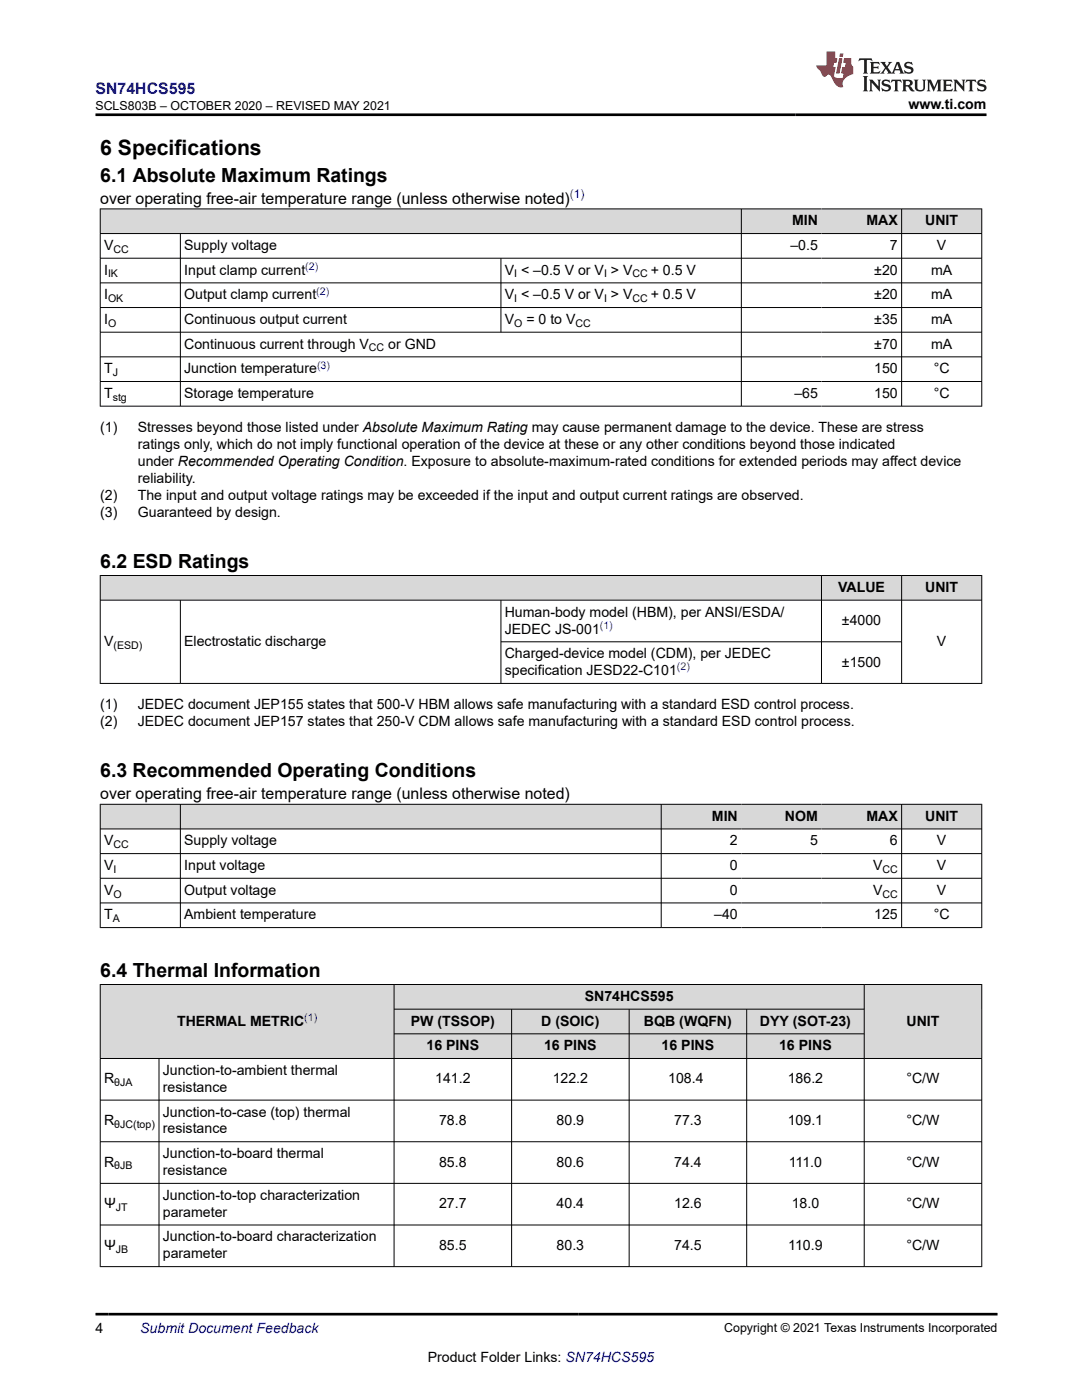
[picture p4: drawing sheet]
<svg xmlns="http://www.w3.org/2000/svg" width="216mm" height="279mm" viewBox="0 0 216 279" stroke-linecap="round" stroke-linejoin="round" font-family="sans-serif">
<defs><g id="words">
<text font-size="4.2" x="20" y="30.9">6 Specifications</text>
<g font-size="3.9">
<text x="20" y="36.3">6.1 Absolute Maximum Ratings</text>
<text x="20" y="113.3">6.2 ESD Ratings</text>
<text x="20" y="155.1">6.3 Recommended Operating Conditions</text>
<text x="20" y="194.9">6.4 Thermal Information</text>
</g>
<text font-size="3.2" fill="#00f" x="19.1" y="18.7">SN74HCS595</text>
<g font-size="3.2">
<text x="20" y="40.6">over operating free-air temperature range (unless otherwise noted)</text>
<text x="20" y="159.5">over operating free-air temperature range (unless otherwise noted)</text>
</g>
<g font-size="2.8">
<text x="181.3" y="21.8">www.ti.com</text>
<text x="158" y="45">MIN</text>
<text x="172.9" y="45">MAX</text>
<text x="184.6" y="45">UNIT</text>
<text x="20.8" y="49.9">V</text>
<text x="36.8" y="49.9">Supply voltage</text>
<text x="157.7" y="49.9">–0.5</text>
<text x="177.6" y="49.9">7</text>
<text x="187" y="49.9">V</text>
<text x="20.8" y="59.7">I</text>
<text x="20.8" y="54.8">I</text>
<text x="36.8" y="59.7">Output clamp current</text>
<text x="36.8" y="54.8">Input clamp current</text>
<text x="100.7" y="54.8">V &lt; –0.5 V or V &gt; V</text>
<text x="100.7" y="59.7">V &lt; –0.5 V or V &gt; V</text>
<text x="129.9" y="54.8">+ 0.5 V</text>
<text x="129.9" y="59.7">+ 0.5 V</text>
<text x="174.5" y="54.8">±20</text>
<text x="174.5" y="59.7">±20</text>
<text x="185.8" y="54.8">mA</text>
<text x="185.8" y="59.7">mA</text>
<text x="20.8" y="64.6">I</text>
<text x="36.8" y="64.6">Continuous output current</text>
<text x="100.7" y="64.6">V</text>
<text x="105" y="64.6">= 0 to V</text>
<text x="174.5" y="64.6">±35</text>
<text x="185.8" y="64.6">mA</text>
<text x="36.8" y="69.6">Continuous current through V</text>
<text x="77.5" y="69.6">or GND</text>
<text x="174.5" y="69.6">±70</text>
<text x="185.8" y="69.6">mA</text>
<text x="20.8" y="74.5">T</text>
<text x="36.8" y="74.5">Junction temperature</text>
<text x="174.4" y="74.5">150</text>
<text x="186.3" y="74.5">°C</text>
<text x="20.8" y="79.4">T</text>
<text x="36.8" y="79.4">Storage temperature</text>
<text x="158.5" y="79.4">–65</text>
<text x="174.4" y="79.4">150</text>
<text x="186.3" y="79.4">°C</text>
<text x="20" y="86.2">(1)</text>
<text x="27.5" y="86.2">Stresses beyond those listed under Absolute Maximum Rating may cause permanent damage to the device. These are stress</text>
<text x="27.5" y="89.6">ratings only, which do not imply functional operation of the device at these or any other conditions beyond those indicated</text>
<text x="27.5" y="93">under Recommended Operating Condition. Exposure to absolute-maximum-rated conditions for extended periods may affect device</text>
<text x="20" y="99.8">(2)</text>
<text x="27.5" y="96.4">reliability.</text>
<text x="27.5" y="99.8">The input and output voltage ratings may be exceeded if the input and output current ratings are observed.</text>
<text x="20" y="103.1">(3)</text>
<text x="27.5" y="103.1">Guaranteed by design.</text>
<text x="167.2" y="118.1">VALUE</text>
<text x="184.6" y="118.1">UNIT</text>
<text x="100.7" y="123.1">Human-body model (HBM), per ANSI/ESDA/</text>
<text x="168" y="124.7">±4000</text>
<text x="20.8" y="128.9">V</text>
<text x="36.8" y="128.9">Electrostatic discharge</text>
<text x="100.7" y="126.4">JEDEC JS-001</text>
<text x="100.7" y="131.4">Charged-device model (CDM), per JEDEC</text>
<text x="187" y="128.9">V</text>
<text x="100.7" y="134.7">specification JESD22-C101</text>
<text x="168" y="133.1">±1500</text>
<text x="20" y="141.5">(1)</text>
<text x="27.5" y="141.5">JEDEC document JEP155 states that 500-V HBM allows safe manufacturing with a standard ESD control process.</text>
<text x="20" y="144.9">(2)</text>
<text x="27.5" y="144.9">JEDEC document JEP157 states that 250-V CDM allows safe manufacturing with a standard ESD control process.</text>
<text x="142" y="163.8">MIN</text>
<text x="156.6" y="163.8">NOM</text>
<text x="172.9" y="163.8">MAX</text>
<text x="184.6" y="163.8">UNIT</text>
<text x="20.8" y="173.6">V</text>
<text x="20.8" y="168.7">V</text>
<text x="36.8" y="168.7">Supply voltage</text>
<text x="36.8" y="173.6">Input voltage</text>
<text x="145.7" y="168.7">2</text>
<text x="145.7" y="173.6">0</text>
<text x="161.6" y="168.7">5</text>
<text x="174.2" y="173.6">V</text>
<text x="177.6" y="168.7">6</text>
<text x="187" y="173.6">V</text>
<text x="187" y="168.7">V</text>
<text x="20.8" y="178.6">V</text>
<text x="36.8" y="178.6">Output voltage</text>
<text x="145.7" y="178.6">0</text>
<text x="174.2" y="178.6">V</text>
<text x="187" y="178.6">V</text>
<text x="20.8" y="183.5">T</text>
<text x="36.8" y="183.5">Ambient temperature</text>
<text x="142.5" y="183.5">–40</text>
<text x="174.4" y="183.5">125</text>
<text x="186.3" y="183.5">°C</text>
<text x="116.7" y="199.8">SN74HCS595</text>
<text x="35.3" y="204.7">THERMAL METRIC</text>
<text x="82" y="204.7">PW (TSSOP)</text>
<text x="85.1" y="209.6">16 PINS</text>
<text x="108" y="204.7">D (SOIC)</text>
<text x="108.6" y="209.6">16 PINS</text>
<text x="128.5" y="204.7">BQB (WQFN)</text>
<text x="132" y="209.6">16 PINS</text>
<text x="151.6" y="204.7">DYY (SOT-23)</text>
<text x="155.5" y="209.6">16 PINS</text>
<text x="180.9" y="204.7">UNIT</text>
<text x="32.5" y="214.5">Junction-to-ambient thermal</text>
<text x="20.8" y="216.2">R</text>
<text x="32.5" y="217.9">resistance</text>
<text x="86.8" y="216.2">141.2</text>
<text x="110.3" y="216.2">122.2</text>
<text x="133.3" y="216.2">108.4</text>
<text x="157.2" y="216.2">186.2</text>
<text x="180.9" y="216.2">°C/W</text>
<text x="20.8" y="224.5">R</text>
<text x="32.5" y="222.8">Junction-to-case (top) thermal</text>
<text x="32.5" y="226.2">resistance</text>
<text x="87.6" y="224.5">78.8</text>
<text x="111.1" y="224.5">80.9</text>
<text x="134.5" y="224.5">77.3</text>
<text x="157.2" y="224.5">109.1</text>
<text x="180.9" y="224.5">°C/W</text>
<text x="20.8" y="232.8">R</text>
<text x="32.5" y="231.1">Junction-to-board thermal</text>
<text x="87.6" y="232.8">85.8</text>
<text x="111.1" y="232.8">80.6</text>
<text x="134.5" y="232.8">74.4</text>
<text x="157.4" y="232.8">111.0</text>
<text x="180.9" y="232.8">°C/W</text>
<text x="32.5" y="234.5">resistance</text>
<text x="32.5" y="239.4">Junction-to-top characterization</text>
<text x="20.8" y="241.1">Ψ</text>
<text x="32.5" y="242.8">parameter</text>
<text x="87.6" y="241.1">27.7</text>
<text x="111.1" y="241.1">40.4</text>
<text x="134.5" y="241.1">12.6</text>
<text x="158" y="241.1">18.0</text>
<text x="180.9" y="241.1">°C/W</text>
<text x="20.8" y="249.4">Ψ</text>
<text x="32.5" y="247.7">Junction-to-board characterization</text>
<text x="32.5" y="251.1">parameter</text>
<text x="87.6" y="249.4">85.5</text>
<text x="111.1" y="249.4">80.3</text>
<text x="134.5" y="249.4">74.5</text>
<text x="157.3" y="249.4">110.9</text>
<text x="180.9" y="249.4">°C/W</text>
<text x="19" y="266.1">4</text>
<text x="85.4" y="271.7">Product Folder Links: SN74HCS595</text>
</g>
<text font-size="2.8" fill="#00f" x="28" y="266.1">Submit Document Feedback</text>
<g font-size="2.5">
<text x="19.1" y="21.9">SCLS803B – OCTOBER 2020 – REVISED MAY 2021</text>
<text x="144.5" y="265.8">Copyright © 2021 Texas Instruments Incorporated</text>
</g>
<text font-size="2.4" fill="#00f" x="113.7" y="39.6">(1)</text>
<g font-size="2.1">
<text x="22.6" y="50.4">CC</text>
<text x="21.6" y="55.4">IK</text>
<text x="102.6" y="55.4">I</text>
<text x="120.5" y="55.4">I</text>
<text x="126.2" y="55.4">CC</text>
<text x="21.6" y="60.3">OK</text>
<text x="21.6" y="65.2">O</text>
<text x="102.6" y="60.3">I</text>
<text x="102.6" y="65.2">O</text>
<text x="114.8" y="65.2">CC</text>
<text x="120.5" y="60.3">I</text>
<text x="126.2" y="60.3">CC</text>
<text x="73.6" y="70.1">CC</text>
<text x="22.5" y="75.1">J</text>
<text x="22.5" y="80">stg</text>
<text x="22.6" y="129.5">(ESD)</text>
<text x="22.6" y="169.3">CC</text>
<text x="22.6" y="174.2">I</text>
<text x="22.7" y="179.1">O</text>
<text x="176.1" y="179.1">CC</text>
<text x="176.1" y="174.2">CC</text>
<text x="22.5" y="184">A</text>
<text x="22.8" y="216.8">θJA</text>
<text x="22.8" y="225.1">θJC(top)</text>
<text x="22.8" y="233.4">θJB</text>
<text x="23.1" y="241.7">JT</text>
<text x="23.1" y="250">JB</text>
</g>
<g font-size="2.1" fill="#00f">
<text x="60.9" y="53.9">(2)</text>
<text x="63.1" y="58.8">(2)</text>
<text x="63.3" y="73.5">(3)</text>
<text x="119.7" y="125.5">(1)</text>
<text x="135.1" y="133.8">(2)</text>
<text x="60.7" y="203.7">(1)</text>
</g>
</g></defs>
<g fill="#d8d8d8">
<path d="M20 41.7h175.9v4.9h-175.9z" fill-rule="evenodd"/>
<path d="M20.1 41.8h127.8v4.7h-127.8z" fill-rule="evenodd"/>
<path d="M148 41.8h15.9v4.7h-15.9z" fill-rule="evenodd"/>
<path d="M163.9 41.8h15.9v4.7h-15.9z" fill-rule="evenodd"/>
<path d="M180 41.8h15.8v4.7h-15.8z" fill-rule="evenodd"/>
</g>
<g fill="none" stroke="#000" stroke-width=".2">
<path d="M19.9 41.7h176.1M19.9 46.6h176.1M19.9 51.5h176.1M19.9 56.5h176.1M20 41.6v39.5M36 46.6v34.5M100 51.5v14.9M147.9 41.6v39.5M179.9 41.6v39.5M195.9 41.6v39.5M19.9 61.4h176.1M19.9 66.3h176.1"/>
<path d="M19.9 71.2h176.1M19.9 76.1h176.1M19.9 81.1h176.1"/>
</g>
<g fill="#d8d8d8">
<path d="M20 114.9h175.9v4.9h-175.9z" fill-rule="evenodd"/>
<path d="M20.1 114.9h143.8v4.8h-143.8z" fill-rule="evenodd"/>
<path d="M164 114.9h15.8v4.8h-15.8z" fill-rule="evenodd"/>
<path d="M180 114.9h15.8v4.8h-15.8z" fill-rule="evenodd"/>
</g>
<path d="M19.9 114.9h176.1M19.9 119.8h176.1M20 114.8v21.7M36 119.8v16.7M100 119.8v16.7M163.9 114.8v21.7M179.9 114.8v21.7M195.9 114.8v21.7M19.9 136.4h176.1M100 128.1h80" fill="none" stroke="#000" stroke-width=".2"/>
<g fill="#d8d8d8">
<path d="M20 160.5h175.9v4.9h-175.9z" fill-rule="evenodd"/>
<path d="M20.1 160.6h15.8v4.8h-15.8z" fill-rule="evenodd"/>
<path d="M36.1 160.6h95.8v4.8h-95.8z" fill-rule="evenodd"/>
<path d="M132 160.6h15.9v4.8h-15.9z" fill-rule="evenodd"/>
<path d="M147.9 160.6h16v4.8h-16z" fill-rule="evenodd"/>
<path d="M163.9 160.6h15.9v4.8h-15.9z" fill-rule="evenodd"/>
<path d="M180 160.6h15.8v4.8h-15.8z" fill-rule="evenodd"/>
</g>
<path d="M19.9 160.5h176.1M19.9 165.4h176.1M19.9 170.4h176.1M19.9 175.3h176.1M20 160.5v24.7M36 160.5v24.7M131.9 160.5v24.7M179.9 160.5v24.7M195.9 160.5v24.7M19.9 180.2h176.1M19.9 185.1h176.1" fill="none" stroke="#000" stroke-width=".2"/>
<g fill="#d8d8d8">
<path d="M20 196.5h175.9v4.9h-175.9z" fill-rule="evenodd"/>
<path d="M20.1 196.5h58.5v14.7h-58.5z" fill-rule="evenodd"/>
<path d="M78.7 196.5h93.7v4.8h-93.7z" fill-rule="evenodd"/>
<path d="M172.5 196.5h23.3v14.7h-23.3z" fill-rule="evenodd"/>
<path d="M78.7 201.5h23.3v4.8h-23.3z" fill-rule="evenodd"/>
<path d="M102.1 201.5h23.4v4.8h-23.4z" fill-rule="evenodd"/>
<path d="M125.6 201.5h23.3v4.8h-23.3z" fill-rule="evenodd"/>
<path d="M149.1 201.5h23.3v4.8h-23.3z" fill-rule="evenodd"/>
<path d="M78.7 206.4h23.3v4.8h-23.3z" fill-rule="evenodd"/>
<path d="M102.1 206.4h23.4v4.8h-23.4z" fill-rule="evenodd"/>
<path d="M125.6 206.4h23.3v4.8h-23.3z" fill-rule="evenodd"/>
<path d="M149.1 206.4h23.3v4.8h-23.3z" fill-rule="evenodd"/>
</g>
<g fill="none" stroke="#000" stroke-width=".2">
<path d="M19.9 196.5h176.1M20 196.4v56.4M78.6 196.4v56.4M172.4 196.4v56.4M195.9 196.4v56.4M19.9 211.2h176.1M19.9 219.6h176.1M31.7 211.2v41.6M78.6 201.4h93.9M78.6 206.3h93.9M102.1 201.4v51.4M125.5 201.4v51.4"/>
<path d="M149 201.4v51.4M19.9 227.9h176.1M19.9 236.2h176.1M19.9 244.5h176.1M19.9 252.8h176.1"/>
</g>
<path d="M171.5 11.6l-.2 .6 .5-.2h.6v.1v2.2l-.2 .4h1l-.2-.4v-2.2v-.1h.5l.6 .2-.2-.6zM173.6 12.4l.2 .3v1.6l-.2 .4h1.9l.1-.6a1.08 1.08 0 0 1-1.3 .2v-.7h.6l.4 .2v-.7l-.4 .2h-.6v-.5l.2-.2a1 1 0 0 1 1 .3l-.1-.5zM175.7 12.4l.9 1.1-1 1.2h.9l-.2-.2 .5-.8 .4 .8-.2 .2h1.6l-.2-.2 .2-.5h.9l.1 .5-.1 .2h.9l-.2-.4-.8-1.9h-.5l-.9 2.1-.9-1.1 .9-1h-.8l.2 .2-.4 .6-.4-.6 .2-.2zM179 12.8l.4 1h-.7zM180.7 12.5a.65 .65 0 0 0-.2 .7 .65 .65 0 0 0 .6 .5l.6 .1 .1 .3a.79 .79 0 0 1-.7 .4 .79 .79 0 0 1-.7-.5l.1 .7 .2-.1a.93 .93 0 0 0 1.1 0 .93 .93 0 0 0 .4-.9 1.46 1.46 0 0 0-1.2-.6l-.1-.3a1.09 1.09 0 0 1 1.2 .2l-.2-.6-.1 .1-.5-.2zM172.2 15.2l.2 .4v2.2l-.2 .4h1l-.2-.4v-2.2l.2-.4zM173.4 15.9l.2 .4v1.5l-.2 .4h.8l-.3-.4 .1-1.3 1.6 1.8v-2l.2-.4h-.7l.1 .2 .1 1.1-1.2-1.3zM176.2 16a.65 .65 0 0 0-.2 .8 .65 .65 0 0 0 .6 .4l.6 .2 .1 .2a.79 .79 0 0 1-.7 .4 .79 .79 0 0 1-.7-.5l.1 .7 .2-.1a.93 .93 0 0 0 1.1 .1 .93 .93 0 0 0 .4-1 1.46 1.46 0 0 0-1.2-.5l-.1-.4a1.09 1.09 0 0 1 1.2 .2l-.1-.6-.2 .1-.5-.1zM177.9 15.9l-.1 .6a.63 .63 0 0 1 .8-.3v1.6l-.3 .4h1l-.2-.4v-1.6a.66 .66 0 0 1 .8 .3l-.1-.6zM180 15.9l.2 .4v1.5l-.2 .4h1l-.2-.2-.1-.7h.5l.1 .2a.79 .79 0 0 0 1.2 .6l-1-.9a.61 .61 0 0 0 .6-.6 .61 .61 0 0 0-.5-.7zM180.8 16.2h.1a.47 .47 0 0 1 .5 .1 .47 .47 0 0 1 .1 .5l-.1 .1-.7 .1zM182.3 15.9l.2 .2a2.27 2.27 0 0 0 .4 2 1.04 1.04 0 0 0 1.7-.7v-1.3l.2-.2h-.8l.2 .4v1.1a.6 .6 0 0 1-.6 .6 .6 .6 0 0 1-.6-.6v-1.1l.3-.4zM184.9 15.9l.2 .4v1.5l-.2 .4h.8l-.3-.4v-1.4l.9 1.9 .9-1.9v1.4l-.3 .4h1l-.2-.4v-1.5l.2-.4h-.8l-.7 1.5-.6-1.5zM188.1 15.9l.2 .4v1.5l-.2 .4h1.9l.1-.6a1.09 1.09 0 0 1-1.3 .2v-.7h.6l.4 .2v-.6l-.4 .2h-.6v-.6l.2-.1a1.01 1.01 0 0 1 1 .3l-.1-.6zM190.2 15.9l.3 .4v1.5l-.3 .4h.8l-.2-.4v-1.3l1.6 1.8v-2l.2-.4h-.7l.2 .2v1.1l-1.2-1.3zM192.8 15.9l-.1 .6a.63 .63 0 0 1 .8-.3v1.6l-.3 .4h1l-.2-.4v-1.6a.66 .66 0 0 1 .8 .3l-.1-.6zM195.2 16a.65 .65 0 0 0-.2 .8 .65 .65 0 0 0 .6 .4l.6 .2 .2 .2a.79 .79 0 0 1-.7 .4 .79 .79 0 0 1-.7-.5l.1 .7 .2-.1a.93 .93 0 0 0 1 .1 .93 .93 0 0 0 .5-1 1.46 1.46 0 0 0-1.3-.5v-.4a1.09 1.09 0 0 1 1.2 .2l-.2-.6-.2 .1-.5-.1z" fill="#231f20"/>
<path d="M164.9 10.3v2.7h-2l.1 .4 .8 1a.95 .95 0 0 0 1 .9 .59 .59 0 0 1 .5-.4 .59 .59 0 0 1 .5 .3l.4 .8a1.59 1.59 0 0 0 2.1 1.4 1.61 1.61 0 0 1 1-2.3l1-.3-.1-1.5a1.59 1.59 0 0 1-.3-1.7h-1.5l-.2 .9h.6l-.2 .9h-.5l-.2 .9v.3l.4 .1-.1 .9h-.7a.73 .73 0 0 1-1-.7l.3-1.5h-.5l.1-.9h.5l.2-.9h-.5v-1.3zM167.4 11.6l-.6 3.1h.7l.6-3.1zM167.6 10.7l-.1 .6h.7l.1-.6z" fill="#ed1c24"/>
<path d="M19 22.9h177.8M19 262.3h180" fill="none" stroke="#000" stroke-width=".53"/>
<use href="#words"/>
</svg>
